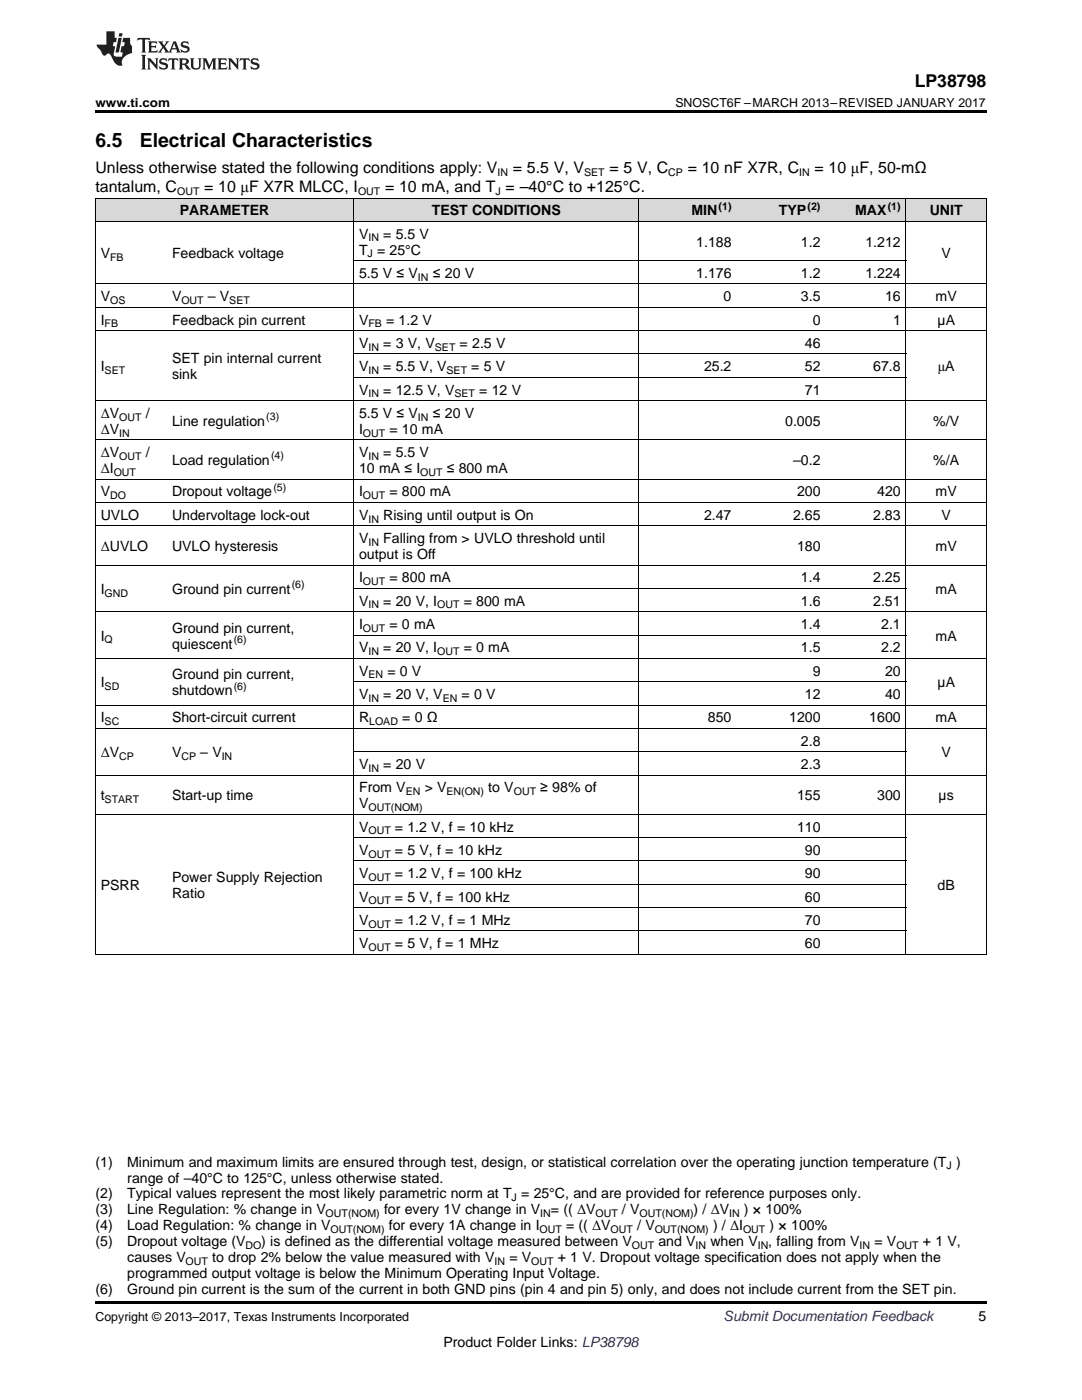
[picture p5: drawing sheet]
<svg xmlns="http://www.w3.org/2000/svg" width="216mm" height="279mm" viewBox="0 0 216 279" stroke-linecap="round" stroke-linejoin="round" font-family="sans-serif">
<defs><g id="words">
<g font-size="3.9">
<text x="19" y="29.3">6.5</text>
<text x="27.9" y="29.3">Electrical Characteristics</text>
</g>
<text font-size="3.5" x="182.5" y="17.3">LP38798</text>
<g font-size="3.2">
<text x="19" y="34.4">Unless otherwise stated the following conditions apply: V</text>
<text x="102.3" y="34.4">= 5.5 V, V</text>
<text x="121.6" y="34.4">= 5 V, C</text>
<text x="137.2" y="34.4">= 10 nF X7R, C</text>
<text x="162.5" y="34.4">= 10 μF, 50-mΩ</text>
<text x="19" y="38.3">tantalum, C</text>
<text x="40.7" y="38.3">= 10 μF X7R MLCC, I</text>
<text x="76.8" y="38.3">= 10 mA, and T = –40°C to +125°C.</text>
</g>
<g font-size="2.8">
<text x="35.9" y="43">PARAMETER</text>
<text x="71.6" y="47.6">V</text>
<text x="76.5" y="47.6">= 5.5 V</text>
<text x="86.1" y="43">TEST CONDITIONS</text>
<text x="138" y="43">MIN</text>
<text x="155.4" y="43">TYP</text>
<text x="170.6" y="43">MAX</text>
<text x="185.5" y="43">UNIT</text>
<text x="20.1" y="51.5">V</text>
<text x="34.3" y="51.5">Feedback voltage</text>
<text x="71.6" y="50.8">T = 25°C</text>
<text x="138.9" y="49.2">1.188</text>
<text x="159.8" y="49.2">1.2</text>
<text x="172.7" y="49.2">1.212</text>
<text x="187.9" y="51.5">V</text>
<text x="71.6" y="55.5">5.5 V ≤ V</text>
<text x="86.4" y="55.5">≤ 20 V</text>
<text x="138.9" y="55.5">1.176</text>
<text x="159.8" y="55.5">1.2</text>
<text x="172.7" y="55.5">1.224</text>
<text x="20.1" y="60.1">V</text>
<text x="20.1" y="64.8">I</text>
<text x="34.3" y="60.1">V</text>
<text x="34.3" y="64.8">Feedback pin current</text>
<text x="41.5" y="60.1">– V</text>
<text x="71.6" y="64.8">V</text>
<text x="77" y="64.8">= 1.2 V</text>
<text x="144.4" y="60.1">0</text>
<text x="159.8" y="60.1">3.5</text>
<text x="162.2" y="64.8">0</text>
<text x="176.6" y="60.1">16</text>
<text x="178.2" y="64.8">1</text>
<text x="186.7" y="60.1">mV</text>
<text x="187.1" y="64.8">µA</text>
<text x="71.6" y="69.4">V</text>
<text x="76.5" y="69.4">= 3 V, V</text>
<text x="91.7" y="69.4">= 2.5 V</text>
<text x="160.6" y="69.4">46</text>
<text x="20.1" y="74.1">I</text>
<text x="34.3" y="72.5">SET pin internal current</text>
<text x="34.3" y="75.7">sink</text>
<text x="71.6" y="74.1">V</text>
<text x="76.5" y="74.1">= 5.5 V, V</text>
<text x="94" y="74.1">= 5 V</text>
<text x="140.5" y="74.1">25.2</text>
<text x="160.6" y="74.1">52</text>
<text x="174.2" y="74.1">67.8</text>
<text x="187.1" y="74.1">μA</text>
<text x="20.1" y="83.4">ΔV</text>
<text x="29.1" y="83.4">/</text>
<text x="71.6" y="78.7">V</text>
<text x="71.6" y="83.4">5.5 V ≤ V</text>
<text x="76.5" y="78.7">= 12.5 V, V</text>
<text x="86.4" y="83.4">≤ 20 V</text>
<text x="95.6" y="78.7">= 12 V</text>
<text x="160.6" y="78.7">71</text>
<text x="20.1" y="86.6">ΔV</text>
<text x="34.3" y="85">Line regulation</text>
<text x="71.6" y="86.6">I</text>
<text x="77.7" y="86.6">= 10 mA</text>
<text x="156.7" y="85">0.005</text>
<text x="186.2" y="85">%/V</text>
<text x="20.1" y="91.2">ΔV</text>
<text x="20.1" y="94.4">ΔI</text>
<text x="29.1" y="91.2">/</text>
<text x="34.3" y="92.8">Load regulation</text>
<text x="71.6" y="91.2">V</text>
<text x="71.6" y="94.4">10 mA ≤ I</text>
<text x="76.5" y="91.2">= 5.5 V</text>
<text x="89.1" y="94.4">≤ 800 mA</text>
<text x="158.3" y="92.8">–0.2</text>
<text x="186.2" y="92.8">%/A</text>
<text x="20.1" y="99.1">V</text>
<text x="34.3" y="99.1">Dropout voltage</text>
<text x="71.6" y="99.1">I</text>
<text x="77.7" y="99.1">= 800 mA</text>
<text x="159" y="99.1">200</text>
<text x="175" y="99.1">420</text>
<text x="186.7" y="99.1">mV</text>
<text x="20.1" y="103.7">UVLO</text>
<text x="34.3" y="103.7">Undervoltage lock-out</text>
<text x="71.6" y="103.7">V</text>
<text x="76.5" y="103.7">Rising until output is On</text>
<text x="140.5" y="103.7">2.47</text>
<text x="158.3" y="103.7">2.65</text>
<text x="174.2" y="103.7">2.83</text>
<text x="187.9" y="103.7">V</text>
<text x="20.1" y="110">ΔUVLO</text>
<text x="34.3" y="110">UVLO hysteresis</text>
<text x="71.6" y="108.4">V</text>
<text x="71.6" y="111.5">output is Off</text>
<text x="76.5" y="108.4">Falling from &gt; UVLO threshold until</text>
<text x="159" y="110">180</text>
<text x="186.7" y="110">mV</text>
<text x="20.1" y="118.5">I</text>
<text x="34.3" y="118.5">Ground pin current</text>
<text x="71.6" y="116.2">I</text>
<text x="77.7" y="116.2">= 800 mA</text>
<text x="159.8" y="116.2">1.4</text>
<text x="174.2" y="116.2">2.25</text>
<text x="186.7" y="118.5">mA</text>
<text x="71.6" y="120.9">V</text>
<text x="71.6" y="125.5">I</text>
<text x="76.5" y="120.9">= 20 V, I</text>
<text x="77.7" y="125.5">= 0 mA</text>
<text x="92.5" y="120.9">= 800 mA</text>
<text x="159.8" y="120.9">1.6</text>
<text x="159.8" y="125.5">1.4</text>
<text x="174.2" y="120.9">2.51</text>
<text x="175.8" y="125.5">2.1</text>
<text x="20.1" y="127.8">I</text>
<text x="34.3" y="126.3">Ground pin current,</text>
<text x="34.3" y="129.4">quiescent</text>
<text x="71.6" y="130.2">V</text>
<text x="76.5" y="130.2">= 20 V, I</text>
<text x="92.5" y="130.2">= 0 mA</text>
<text x="159.8" y="130.2">1.5</text>
<text x="175.8" y="130.2">2.2</text>
<text x="186.7" y="127.8">mA</text>
<text x="20.1" y="137.2">I</text>
<text x="34.3" y="135.6">Ground pin current,</text>
<text x="71.6" y="134.8">V</text>
<text x="77.3" y="134.8">= 0 V</text>
<text x="162.2" y="134.8">9</text>
<text x="176.6" y="134.8">20</text>
<text x="187.1" y="137.2">µA</text>
<text x="34.3" y="138.7">shutdown</text>
<text x="71.6" y="139.5">V</text>
<text x="76.5" y="139.5">= 20 V, V</text>
<text x="92.1" y="139.5">= 0 V</text>
<text x="160.6" y="139.5">12</text>
<text x="176.6" y="139.5">40</text>
<text x="20.1" y="144.1">I</text>
<text x="34.3" y="144.1">Short-circuit current</text>
<text x="71.6" y="144.1">R</text>
<text x="80.3" y="144.1">= 0 Ω</text>
<text x="141.3" y="144.1">850</text>
<text x="157.5" y="144.1">1200</text>
<text x="159.8" y="148.8">2.8</text>
<text x="173.5" y="144.1">1600</text>
<text x="186.7" y="144.1">mA</text>
<text x="20.1" y="151.1">ΔV</text>
<text x="34.3" y="151.1">V</text>
<text x="40" y="151.1">– V</text>
<text x="71.6" y="153.5">V</text>
<text x="76.5" y="153.5">= 20 V</text>
<text x="159.8" y="153.5">2.3</text>
<text x="187.9" y="151.1">V</text>
<text x="20.1" y="159.7">t</text>
<text x="34.3" y="159.7">Start-up time</text>
<text x="71.6" y="158.1">From V</text>
<text x="71.6" y="161.3">V</text>
<text x="84.7" y="158.1">&gt; V</text>
<text x="97.4" y="158.1">to V</text>
<text x="107.8" y="158.1">≥ 98% of</text>
<text x="159" y="159.7">155</text>
<text x="175" y="159.7">300</text>
<text x="187.3" y="159.7">µs</text>
<text x="71.6" y="165.9">V</text>
<text x="78.8" y="165.9">= 1.2 V, f = 10 kHz</text>
<text x="159" y="165.9">110</text>
<text x="71.6" y="170.6">V</text>
<text x="78.8" y="170.6">= 5 V, f = 10 kHz</text>
<text x="160.6" y="170.6">90</text>
<text x="20.1" y="177.6">PSRR</text>
<text x="34.3" y="176">Power Supply Rejection</text>
<text x="34.3" y="179.2">Ratio</text>
<text x="71.6" y="175.3">V</text>
<text x="71.6" y="179.9">V</text>
<text x="78.8" y="175.3">= 1.2 V, f = 100 kHz</text>
<text x="78.8" y="179.9">= 5 V, f = 100 kHz</text>
<text x="160.6" y="175.3">90</text>
<text x="160.6" y="179.9">60</text>
<text x="187.1" y="177.6">dB</text>
<text x="71.6" y="184.6">V</text>
<text x="78.8" y="184.6">= 1.2 V, f = 1 MHz</text>
<text x="160.6" y="184.6">70</text>
<text x="71.6" y="189.2">V</text>
<text x="78.8" y="189.2">= 5 V, f = 1 MHz</text>
<text x="160.6" y="189.2">60</text>
<text x="19" y="232.8">(1)</text>
<text x="25.4" y="232.8">Minimum and maximum limits are ensured through test, design, or statistical correlation over the operating junction temperature (T )</text>
<text x="19" y="239.2">(2)</text>
<text x="25.4" y="239.2">Typical values represent the most likely parametric norm at T = 25°C, and are provided for reference purposes only.</text>
<text x="25.4" y="236">range of –40°C to 125°C, unless otherwise stated.</text>
<text x="19" y="242.4">(3)</text>
<text x="19" y="245.5">(4)</text>
<text x="25.4" y="242.4">Line Regulation: % change in V</text>
<text x="25.4" y="245.5">Load Regulation: % change in V</text>
<text x="76.6" y="242.4">for every 1V change in V</text>
<text x="77.6" y="245.5">for every 1A change in I</text>
<text x="109.9" y="242.4">= (( ΔV</text>
<text x="113" y="245.5">= (( ΔV</text>
<text x="124.1" y="242.4">/ V</text>
<text x="127.1" y="245.5">/ V</text>
<text x="138.4" y="242.4">) / ΔV</text>
<text x="142.3" y="245.5">) / ΔI</text>
<text x="148.4" y="242.4">) × 100%</text>
<text x="153.6" y="245.5">) × 100%</text>
<text x="19" y="248.7">(5)</text>
<text x="25.4" y="248.7">Dropout voltage (V</text>
<text x="25.4" y="251.9">causes V</text>
<text x="42.3" y="251.9">to drop 2% below the value measured with V</text>
<text x="52.1" y="248.7">) is defined as the differential voltage measured between V</text>
<text x="101.6" y="251.9">= V</text>
<text x="111.3" y="251.9">+ 1 V. Dropout voltage specification does not apply when the</text>
<text x="131.4" y="248.7">and V</text>
<text x="141.7" y="248.7">when V</text>
<text x="153.3" y="248.7">, falling from V</text>
<text x="174.5" y="248.7">= V</text>
<text x="184.1" y="248.7">+ 1 V,</text>
<text x="25.4" y="255.1">programmed output voltage is below the Minimum Operating Input Voltage.</text>
<text x="19" y="258.2">(6)</text>
<text x="25.4" y="258.2">Ground pin current is the sum of the current in both GND pins (pin 4 and pin 5) only, and does not include current from the SET pin.</text>
<text x="195.3" y="263.6">5</text>
<text x="88.5" y="268.9">Product Folder Links: LP38798</text>
</g>
<text font-size="2.8" fill="#0000c8" x="144.4" y="263.6">Submit Documentation Feedback</text>
<g font-size="2.5">
<text x="19" y="21.4">www.ti.com</text>
<text x="134.8" y="21.4">SNOSCT6F –MARCH 2013–REVISED JANUARY 2017</text>
<text x="19" y="263.6">Copyright © 2013–2017, Texas Instruments Incorporated</text>
</g>
<g font-size="2.1">
<text x="99.3" y="35.1">IN</text>
<text x="116.6" y="35.1">SET</text>
<text x="133.3" y="35.1">CP</text>
<text x="159.5" y="35.1">IN</text>
<text x="35.3" y="38.9">OUT</text>
<text x="71.4" y="38.9">OUT</text>
<text x="98.9" y="38.9">J</text>
<text x="143.4" y="41.8">(1)</text>
<text x="161.1" y="41.8">(2)</text>
<text x="177.1" y="41.8">(1)</text>
<text x="22" y="52.1">FB</text>
<text x="73.3" y="51.4">J</text>
<text x="73.5" y="48.2">IN</text>
<text x="83.4" y="56">IN</text>
<text x="20.9" y="65.3">FB</text>
<text x="22" y="60.7">OS</text>
<text x="36.2" y="60.7">OUT</text>
<text x="45.8" y="60.7">SET</text>
<text x="73.5" y="65.3">FB</text>
<text x="73.5" y="70">IN</text>
<text x="86.8" y="70">SET</text>
<text x="20.9" y="74.6">SET</text>
<text x="73.5" y="74.6">IN</text>
<text x="89.1" y="74.6">SET</text>
<text x="23.8" y="84">OUT</text>
<text x="53.1" y="83.9">(3)</text>
<text x="73.5" y="79.3">IN</text>
<text x="83.4" y="84">IN</text>
<text x="90.7" y="79.3">SET</text>
<text x="23.8" y="87.1">IN</text>
<text x="72.4" y="87.1">OUT</text>
<text x="22.7" y="95">OUT</text>
<text x="23.8" y="91.8">OUT</text>
<text x="54.1" y="91.7">(4)</text>
<text x="73.5" y="91.8">IN</text>
<text x="83.9" y="95">OUT</text>
<text x="22" y="99.6">DO</text>
<text x="54.6" y="97.9">(5)</text>
<text x="72.4" y="99.6">OUT</text>
<text x="73.5" y="104.3">IN</text>
<text x="73.5" y="108.9">IN</text>
<text x="20.9" y="119.1">GND</text>
<text x="58.2" y="117.4">(6)</text>
<text x="72.4" y="116.8">OUT</text>
<text x="73.5" y="121.4">IN</text>
<text x="87.2" y="121.4">OUT</text>
<text x="20.9" y="128.4">Q</text>
<text x="46.6" y="128.3">(6)</text>
<text x="72.4" y="126.1">OUT</text>
<text x="73.5" y="130.7">IN</text>
<text x="87.2" y="130.7">OUT</text>
<text x="20.9" y="137.7">SD</text>
<text x="46.6" y="137.6">(6)</text>
<text x="73.5" y="135.4">EN</text>
<text x="73.5" y="140.1">IN</text>
<text x="88.3" y="140.1">EN</text>
<text x="20.9" y="144.7">SC</text>
<text x="73.7" y="144.7">LOAD</text>
<text x="23.8" y="151.7">CP</text>
<text x="36.2" y="151.7">CP</text>
<text x="44.2" y="151.7">IN</text>
<text x="73.5" y="154">IN</text>
<text x="20.9" y="160.3">START</text>
<text x="73.5" y="161.9">OUT(NOM)</text>
<text x="81" y="158.7">EN</text>
<text x="89.1" y="158.7">EN(ON)</text>
<text x="102.5" y="158.7">OUT</text>
<text x="73.5" y="166.5">OUT</text>
<text x="73.5" y="171.2">OUT</text>
<text x="73.5" y="175.8">OUT</text>
<text x="73.5" y="180.5">OUT</text>
<text x="73.5" y="185.1">OUT</text>
<text x="73.5" y="189.8">OUT</text>
<text x="188.9" y="233.4">J</text>
<text x="102.1" y="239.7">J</text>
<text x="65" y="242.9">OUT(NOM)</text>
<text x="107.8" y="242.9">IN</text>
<text x="118.8" y="242.9">OUT</text>
<text x="127.6" y="242.9">OUT(NOM)</text>
<text x="145.5" y="242.9">IN</text>
<text x="49" y="249.3">DO</text>
<text x="65.9" y="246.1">OUT(NOM)</text>
<text x="107.7" y="246.1">OUT</text>
<text x="121.8" y="246.1">OUT</text>
<text x="126.1" y="249.3">OUT</text>
<text x="130.6" y="246.1">OUT(NOM)</text>
<text x="138.8" y="249.3">IN</text>
<text x="148.3" y="246.1">OUT</text>
<text x="151.2" y="249.3">IN</text>
<text x="171.5" y="249.3">IN</text>
<text x="178.9" y="249.3">OUT</text>
<text x="37" y="252.4">OUT</text>
<text x="98.7" y="252.4">IN</text>
<text x="106" y="252.4">OUT</text>
</g>
</g></defs>
<g fill="#d8d8d8">
<path d="M19 39.6h14.3v4.6h-14.3z"/>
<path d="M33.3 39.6h37.3v4.6h-37.3z"/>
<path d="M70.6 39.6h56.9v4.6h-56.9z"/>
<path d="M127.5 39.6h19.5v4.6h-19.5z"/>
<path d="M147 39.6h17.8v4.6h-17.8z"/>
<path d="M164.8 39.6h16v4.6h-16z"/>
<path d="M180.8 39.6h16v4.6h-16z"/>
</g>
<path d="M19 22h177.8v.5h-177.8zM19 259.7h177.8v.5h-177.8z" fill="#000"/>
<g fill="none" stroke="#000" stroke-width=".2">
<path d="M19 39.5h177.8M19.1 39.5v151M70.5 39.5v151M127.4 39.5v151M180.8 39.5v151M196.8 39.5v151M19 56.7h177.8M19 44.2h177.8M70.6 52h110.2M19 80h177.8M19 66h177.8M19 61.3h177.8"/>
<path d="M70.6 75.3h110.2M70.6 70.6h110.2M19 95.6h177.8M19 87.8h177.8M19 112.8h177.8M19 104.9h177.8M19 100.3h177.8M70.6 117.4h110.2M19 131.4h177.8M19 122.1h177.8M70.6 136h110.2M70.6 126.7h110.2"/>
<path d="M19 154.7h177.8M19 145.4h177.8M19 140.7h177.8M70.6 150h110.2M19 162.5h177.8M70.6 176.5h110.2M70.6 171.8h110.2M70.6 167.2h110.2M19 190.4h177.8M70.6 185.8h110.2M70.6 181.1h110.2"/>
</g>
<g fill="#231f20">
<path d="M27.5 7.6l-.1 .5 .4-.2h.6v.1v2.1l-.2 .4h1l-.3-.4v-2.1l.1-.1h.5l.5 .2-.2-.5zM29.5 8.3l.2 .3v1.5l-.2 .4h1.8l.2-.6a1.04 1.04 0 0 1-1.3 .2v-.7h.6l.3 .2v-.6l-.3 .2h-.6v-.6l.8-.1 .4 .3-.2-.5zM31.5 8.3l.9 1.1-.9 1.1h.8l-.2-.2 .5-.7 .4 .7-.2 .2h1.5l-.1-.2 .1-.4h.9l.1 .4-.2 .2h1l-.3-.3-.7-1.9h-.5l-.9 2-.8-1 .9-1h-.8l.1 .3-.3 .5-.4-.6 .2-.2zM34.7 8.6l.4 1h-.7zM36.3 8.4a.63 .63 0 0 0-.2 .7 .63 .63 0 0 0 .6 .4l.6 .2 .1 .2a.75 .75 0 0 1-.7 .4 .75 .75 0 0 1-.6-.5l.1 .7 .1-.1a1.11 1.11 0 0 0 1.5-.6 1.13 1.13 0 0 0-1.2-.8l-.1-.4a1.04 1.04 0 0 1 1.2 .2l-.2-.5-.1 .1-.5-.2zM28.2 10.9l.2 .4v2.2l-.2 .4h1l-.3-.4v-2.2l.3-.4zM29.3 11.6l.3 .4v1.5l-.3 .4h.8l-.2-.4v-1.3l1.5 1.7v-1.9l.2-.4h-.7l.2 .4v.9l-1.1-1.3zM32 11.8a.62 .62 0 0 0-.2 .7 .62 .62 0 0 0 .6 .4l.6 .1 .1 .3a.76 .76 0 0 1-.7 .3 .76 .76 0 0 1-.6-.4l.1 .7 .1-.1a1.11 1.11 0 0 0 1.5-.6 1.13 1.13 0 0 0-1.2-.8l-.1-.4a1.04 1.04 0 0 1 1.2 .2l-.2-.6-.1 .1-.5-.1zM33.7 11.6l-.2 .6a.61 .61 0 0 1 .8-.3v1.6l-.2 .4h.9l-.2-.4v-1.6a.63 .63 0 0 1 .8 .3l-.2-.6zM35.6 11.6l.3 .4v1.5l-.3 .4h1l-.2-.2v-.8l.5 .2a.76 .76 0 0 0 1.2 .7l-1-1a.58 .58 0 0 0 .6-.5 .58 .58 0 0 0-.5-.6zM36.4 11.9h.1a.45 .45 0 0 1 .5 .1 .45 .45 0 0 1 .1 .5l-.7 .2zM37.9 11.6l.2 .2a2.17 2.17 0 0 0 .3 1.9 .99 .99 0 0 0 1.6-.6v-1.1l.2-.4h-.7l.2 .2a1.92 1.92 0 0 1-.2 1.8 .6 .6 0 0 1-.9-.5v-1.1l.2-.4zM40.4 11.6l.2 .4v1.5l-.2 .4h.7l-.2-.4v-1.4l.8 1.8 .8-1.8v1.4l-.2 .4h.9l-.2-.4v-1.5l.2-.4h-.8l-.6 1.5-.6-1.5zM43.4 11.6l.2 .4v1.5l-.2 .4h1.8l.2-.6a1.04 1.04 0 0 1-1.3 .1v-.6h.5l.4 .2v-.6l-.4 .2h-.5v-.7h.8l.3 .3-.1-.6zM45.5 11.6l.2 .4v1.5l-.2 .4h.7l-.2-.4v-1.3l1.5 1.7v-1.9l.2-.4h-.7l.2 .4v.9l-1.1-1.3zM47.9 11.6l-.1 .6a.61 .61 0 0 1 .8-.3v1.6l-.3 .4h1l-.3-.4 .1-1.6a.63 .63 0 0 1 .7 .3l-.1-.6zM50.2 11.8a.62 .62 0 0 0-.2 .7 .62 .62 0 0 0 .6 .4l.6 .1 .2 .3a.76 .76 0 0 1-.8 .3 .76 .76 0 0 1-.6-.4l.1 .7 .2-.1a1.11 1.11 0 0 0 1.5-.6 1.13 1.13 0 0 0-1.3-.8l-.1-.4a1.04 1.04 0 0 1 1.2 .2l-.1-.6-.2 .1-.5-.1z"/>
<path d="M21.2 6.3v2.6h-1.9l.1 .4 .7 .9a.91 .91 0 0 0 1 .8 .56 .56 0 0 1 .5-.3 .56 .56 0 0 1 .5 .3l.4 .8a1.53 1.53 0 0 0 1.9 1.2 1.54 1.54 0 0 1 1-2.1l.9-.3v-1.4a1.52 1.52 0 0 1-.3-1.6h-1.4l-.2 .8h.5l-.2 .8h-.4l-.2 1v.2l.4 .1-.2 .8a1.93 1.93 0 0 1-1.6-.3l.3-1.8h-.5l.2-.8h.4l.2-.8h-.4v-1.3zM23.6 7.6l-.6 2.9h.7l.6-2.9zM23.8 6.6l-.1 .7h.6l.2-.7z"/>
</g>
<use href="#words"/>
</svg>
